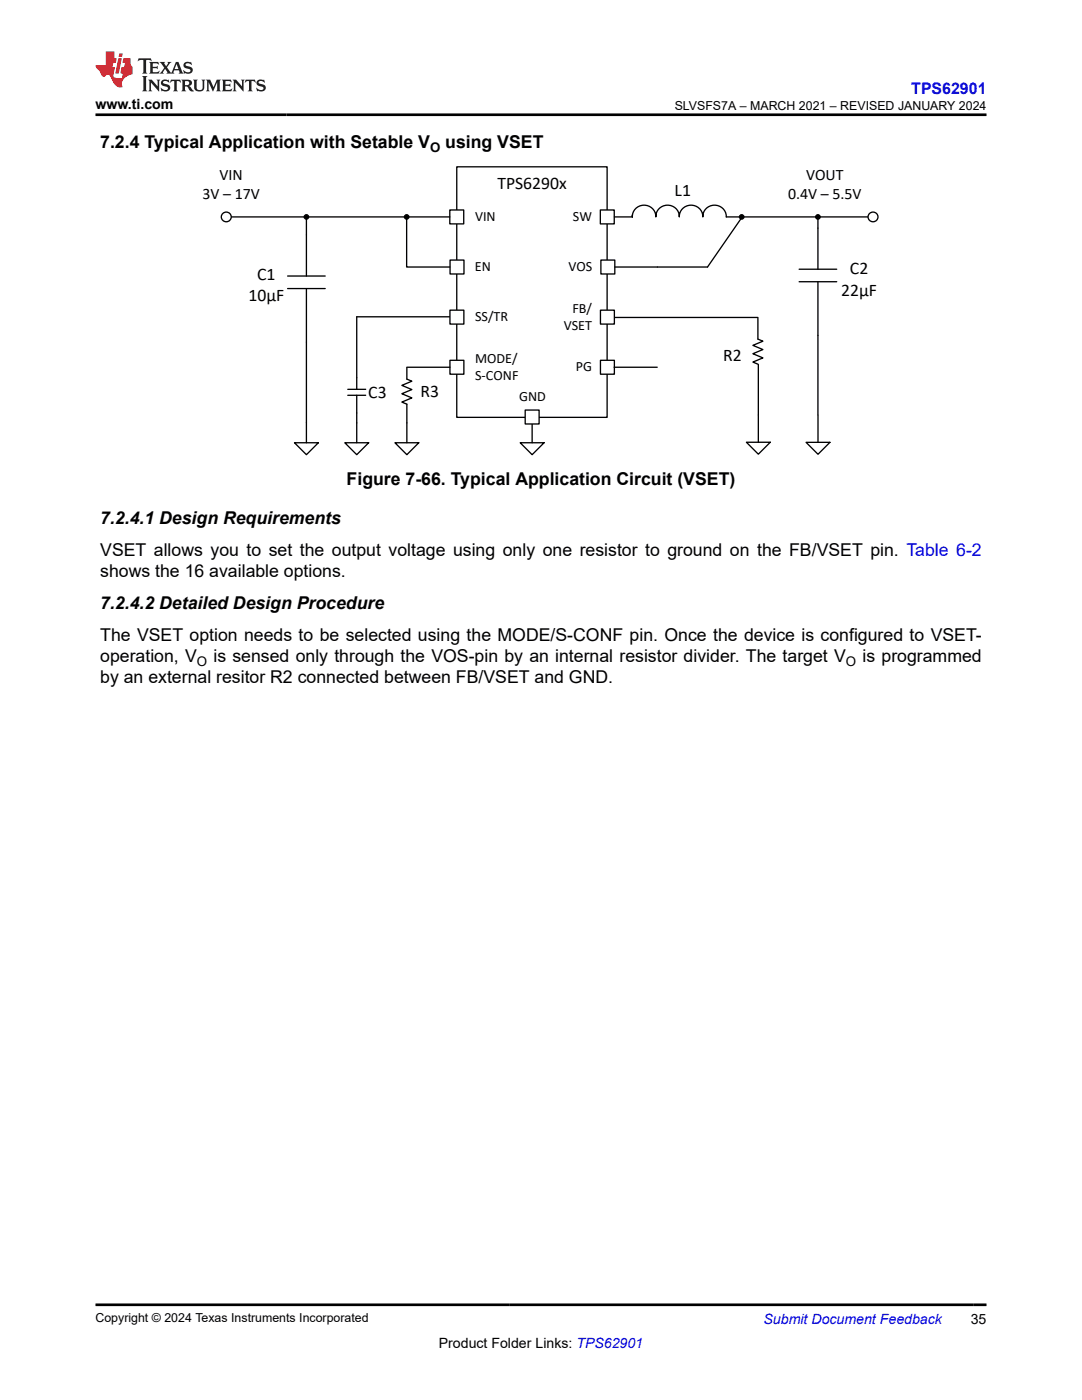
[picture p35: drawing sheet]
<svg xmlns="http://www.w3.org/2000/svg" width="216mm" height="279mm" viewBox="0 0 216 279" stroke-linecap="round" stroke-linejoin="round" font-family="sans-serif">
<defs><g id="words">
<g font-size="3.5">
<text x="20" y="29.6">7.2.4 Typical Application with Setable V</text>
<text x="88.8" y="29.6">using VSET</text>
<text x="99.3" y="37.8">TPS6290x</text>
<text x="134.6" y="39.2">L1</text>
<text x="51.3" y="55.9">C1</text>
<text x="167.9" y="59">22ÖF</text>
<text x="169.6" y="54.8">C2</text>
<text x="49.6" y="60.1">10ÖF</text>
<text x="144.3" y="72">R2</text>
<text x="73.5" y="79.5">C3</text>
<text x="83.9" y="79.3">R3</text>
<text x="69.2" y="96.9">Figure 7-66. Typical Application Circuit (VSET)</text>
<text x="20" y="104.6">7.2.4.1 Design Requirements</text>
<text x="20" y="111">VSET allows you to set the output voltage using only one resistor to ground on the FB/VSET pin. Table 6-2</text>
<text x="20" y="115.2">shows the 16 available options.</text>
<text x="20" y="121.6">7.2.4.2 Detailed Design Procedure</text>
<text x="20" y="127.9">The VSET option needs to be selected using the MODE/S-CONF pin. Once the device is configured to VSET-</text>
<text x="20" y="132.2">operation, V</text>
<text x="20" y="136.4">by an external resitor R2 connected between FB/VSET and GND.</text>
<text x="42.6" y="132.2">is sensed only through the VOS-pin by an internal resistor divider. The target V</text>
<text x="172.1" y="132.2">is programmed</text>
</g>
<text font-size="3.2" fill="#00f" x="181.8" y="18.7">TPS62901</text>
<g font-size="3.2">
<text x="43.8" y="35.9">VIN</text>
<text x="160.8" y="35.9">VOUT</text>
<text x="40.4" y="39.7">3V t 17V</text>
<text x="157.3" y="39.7">0.4V t 5.5V</text>
</g>
<g font-size="2.8">
<text x="19.1" y="21.8">www.ti.com</text>
<text x="94.8" y="44.1">VIN</text>
<text x="114.3" y="44.1">SW</text>
<text x="94.7" y="54.1">EN</text>
<text x="113.5" y="54.1">VOS</text>
<text x="94.8" y="64.1">SS/TR</text>
<text x="112.5" y="65.8">VSET</text>
<text x="114.2" y="62.4">FB/</text>
<text x="94.8" y="72.4">MODE/</text>
<text x="94.8" y="75.8">S-CONF</text>
<text x="114.9" y="74.1">PG</text>
<text x="103.6" y="80.1">GND</text>
<text x="87.6" y="269">Product Folder Links: TPS62901</text>
<text x="193.7" y="264.2">35</text>
</g>
<text font-size="2.8" fill="#00f" x="152.4" y="264.2">Submit Document Feedback</text>
<g font-size="2.6">
<text x="85.8" y="30.3">O</text>
<text x="39.3" y="132.9">O</text>
<text x="168.8" y="132.9">O</text>
</g>
<g font-size="2.5">
<text x="134.6" y="21.9">SLVSFS7A – MARCH 2021 – REVISED JANUARY 2024</text>
<text x="19" y="263.9">Copyright © 2024 Texas Instruments Incorporated</text>
</g>
</g></defs>
<path d="M91.1 33.3h30v50h-30zM126.2 42.9v.4a2.34 2.34 0 0 1 2.3-2.4 2.34 2.34 0 0 1 2.4 2.4 2.34 2.34 0 0 1 2.3-2.4 2.34 2.34 0 0 1 2.3 2.4 2.34 2.34 0 0 1 2.4-2.4 2.34 2.34 0 0 1 2.3 2.4 2.34 2.34 0 0 1 2.4-2.4 2.34 2.34 0 0 1 2.3 2.4" fill="none" stroke="#000" stroke-width=".26"/>
<path d="M89.8 41.9h2.7v2.8h-2.7z" fill-rule="evenodd" fill="#fff"/>
<path d="M89.8 41.9h2.7v2.8h-2.7z" fill="none" stroke="#000" stroke-width=".26"/>
<path d="M119.8 41.9h2.8v2.8h-2.8z" fill-rule="evenodd" fill="#fff"/>
<path d="M119.8 41.9h2.8v2.8h-2.8z" fill="none" stroke="#000" stroke-width=".26"/>
<path d="M89.8 51.9h2.8v2.8h-2.8z" fill-rule="evenodd" fill="#fff"/>
<path d="M89.8 51.9h2.8v2.8h-2.8z" fill="none" stroke="#000" stroke-width=".26"/>
<path d="M89.8 61.9h2.8v2.8h-2.8z" fill-rule="evenodd" fill="#fff"/>
<path d="M89.8 61.9h2.8v2.8h-2.8z" fill="none" stroke="#000" stroke-width=".26"/>
<path d="M89.8 71.9h2.8v2.8h-2.8z" fill-rule="evenodd" fill="#fff"/>
<path d="M89.8 71.9h2.8v2.8h-2.8z" fill="none" stroke="#000" stroke-width=".26"/>
<path d="M119.8 71.9h2.8v2.8h-2.8z" fill-rule="evenodd" fill="#fff"/>
<path d="M119.8 71.9h2.8v2.8h-2.8z" fill="none" stroke="#000" stroke-width=".26"/>
<path d="M119.9 51.9h2.8v2.8h-2.8z" fill-rule="evenodd" fill="#fff"/>
<path d="M119.9 51.9h2.8v2.8h-2.8z" fill="none" stroke="#000" stroke-width=".26"/>
<path d="M119.8 61.9h2.8v2.8h-2.8z" fill-rule="evenodd" fill="#fff"/>
<g fill="none" stroke="#000" stroke-width=".26">
<path d="M46.1 43.3h43.7M57.4 57.6h7.5M57.4 55.1h7.5M61.1 43.3v11.8M61.1 57.6v30.8M81.1 43.3v10h8.7M144.9 43.3h28.3M159.5 56.2h7.5M159.5 53.7h7.5M163.2 43.3v10.4M163.2 56.2v26.6M81.2 73.3h8.6"/>
<path d="M119.8 61.9h2.8v2.8h-2.8zM122.7 63.4h28.5M151.2 63.5v4.2l1 .4-2 .8 2 .9-2 .8 2 .8-2 .9 1 .4M58.8 88.4h4.7l-2.4 2.3zM103.8 88.4h4.8l-2.4 2.3zM106.2 83v5.4M160.8 88.3h4.8l-2.4 2.4zM163.2 82.9v5.4"/>
</g>
<circle cx="174.2" cy="43.3" r=".98" fill="#fff"/>
<circle cx="174.2" cy="43.3" r=".98" fill="none" stroke="#000" stroke-width=".26"/>
<circle cx="45.2" cy="43.3" r=".98" fill="#fff"/>
<g fill="none" stroke="#000" stroke-width=".26">
<path d="M122.6 43.3h3.6M148.1 43.3l-6.9 10h-18.5M122.5 73.3h8.6M151.3 72.7v10.1M148.9 88.3h4.8l-2.4 2.3zM151.3 82.9v5.4"/>
<circle cx="45.2" cy="43.3" r=".98"/>
<circle cx="61.1" cy="43.3" r=".44"/>
<circle cx="81.1" cy="43.3" r=".44"/>
<circle cx="148" cy="43.3" r=".44"/>
<circle cx="163.2" cy="43.3" r=".44"/>
</g>
<g fill="#000">
<circle cx="61.1" cy="43.3" r=".44"/>
<circle cx="81.1" cy="43.3" r=".44"/>
<circle cx="148" cy="43.3" r=".44"/>
<circle cx="163.2" cy="43.3" r=".44"/>
</g>
<path d="M104.8 81.8h2.8v2.8h-2.8z" fill-rule="evenodd" fill="#fff"/>
<path d="M69.4 78.9h3.6M69.4 77.7h3.6M71.2 78.9v9.5M81.2 73.4v2.3l1 .4-2 .8 2 .8-2 .9 2 .8-2 .8 1 .5v7.7M89.7 63.2h-18.5v14.5M68.8 88.4h4.8l-2.4 2.3zM78.8 88.4h4.8l-2.4 2.3zM104.8 81.8h2.8v2.8h-2.8z" fill="none" stroke="#000" stroke-width=".26"/>
<path d="M27.7 11.6l-.2 .6 .5-.2h.6v.1v2.2l-.2 .4h1l-.2-.4v-2.2v-.1h.5l.5 .2-.1-.6zM29.8 12.4l.2 .3v1.6l-.2 .4h1.9l.1-.6a1.08 1.08 0 0 1-1.3 .2v-.7h.6l.4 .2v-.7l-.4 .2h-.6v-.5l.2-.2a1 1 0 0 1 1 .3l-.1-.5zM31.8 12.4l1 1.1-1 1.2h.9l-.2-.2 .4-.8 .5 .8-.2 .2h1.6l-.2-.2 .1-.5h1l.1 .5-.1 .2h.9l-.2-.4-.8-1.9h-.5l-1 2.1-.8-1.1 .9-1h-.8l.2 .2-.5 .6-.3-.6 .1-.2zM35.2 12.8l.4 1h-.8zM36.8 12.5a.65 .65 0 0 0-.2 .7 .65 .65 0 0 0 .6 .5l.7 .1 .1 .3a.79 .79 0 0 1-.7 .4 .79 .79 0 0 1-.7-.5l.1 .7 .2-.1a.93 .93 0 0 0 1.1 0 .93 .93 0 0 0 .4-.9 1.46 1.46 0 0 0-1.2-.6l-.1-.3a1.09 1.09 0 0 1 1.2 .2l-.2-.6-.1 .1-.6-.2zM28.4 15.2l.2 .4v2.2l-.2 .4h1l-.2-.4v-2.2l.2-.4zM29.6 15.9l.2 .4v1.5l-.2 .4h.8l-.3-.4v-1.3l1.7 1.8v-2l.2-.4h-.8l.2 .2 .1 1.1-1.2-1.3zM32.3 16a.65 .65 0 0 0-.2 .8 .65 .65 0 0 0 .7 .4l.6 .2 .1 .2a.79 .79 0 0 1-.7 .4 .79 .79 0 0 1-.7-.5l.1 .7 .2-.1a.93 .93 0 0 0 1.1 .1 .93 .93 0 0 0 .4-1 1.46 1.46 0 0 0-1.2-.5l-.1-.4a1.09 1.09 0 0 1 1.2 .2l-.2-.6-.1 .1-.6-.1zM34.1 15.9l-.1 .6a.63 .63 0 0 1 .7-.3l.1 1.6-.3 .4h1l-.2-.4v-1.6a.66 .66 0 0 1 .8 .3l-.1-.6zM36.2 15.9l.2 .4v1.5l-.2 .4h.9l-.2-.2v-.7h.5l.1 .2a.79 .79 0 0 0 1.2 .6l-1-.9a.61 .61 0 0 0 .6-.6 .61 .61 0 0 0-.5-.7zM36.9 16.2h.2a.47 .47 0 0 1 .5 .1 .47 .47 0 0 1 .1 .5l-.2 .1-.6 .1zM38.5 15.9l.2 .2a2.27 2.27 0 0 0 .4 2 1.04 1.04 0 0 0 1.7-.7v-1.3l.2-.2h-.8l.2 .4v1.1a.6 .6 0 0 1-.6 .6 .6 .6 0 0 1-.6-.6v-1.1l.3-.4zM41.1 15.9l.2 .4v1.5l-.2 .4h.7l-.2-.4v-1.4l.9 1.9 .8-1.9v1.4l-.2 .4h1l-.3-.4v-1.5l.3-.4h-.8l-.7 1.5-.7-1.5zM44.3 15.9l.2 .4v1.5l-.2 .4h1.9l.1-.6a1.09 1.09 0 0 1-1.3 .2v-.7h.6l.4 .2v-.6l-.4 .2h-.6v-.6l.2-.1a1.01 1.01 0 0 1 1 .3l-.1-.6zM46.4 15.9l.3 .4v1.5l-.3 .4h.8l-.2-.4v-1.3l1.6 1.8v-2l.2-.4h-.7l.2 .2v1.1l-1.2-1.3zM49 15.9l-.1 .6a.63 .63 0 0 1 .8-.3v1.6l-.3 .4h1l-.2-.4v-1.6a.66 .66 0 0 1 .8 .3l-.1-.6zM51.4 16a.65 .65 0 0 0-.2 .8 .65 .65 0 0 0 .6 .4l.6 .2 .2 .2a.79 .79 0 0 1-.8 .4 .79 .79 0 0 1-.6-.5l.1 .7 .2-.1a.93 .93 0 0 0 1 .1 .93 .93 0 0 0 .5-1 1.46 1.46 0 0 0-1.3-.5l-.1-.4a1.09 1.09 0 0 1 1.3 .2l-.2-.6-.2 .1-.5-.1z" fill="#231f20"/>
<path d="M21.1 10.3v2.7h-2.1l.1 .4 .9 1a.95 .95 0 0 0 .9 .9 .59 .59 0 0 1 .6-.4 .59 .59 0 0 1 .5 .3l.4 .8a1.59 1.59 0 0 0 2.1 1.4 1.61 1.61 0 0 1 1-2.3l1-.3-.1-1.5a1.59 1.59 0 0 1-.4-1.7h-1.4l-.2 .9h.5l-.1 .9h-.5l-.2 .9v.3l.4 .1-.2 .9h-.6a.73 .73 0 0 1-1.1-.7l.3-1.5h-.5l.2-.9h.5l.2-.9h-.5v-1.3zM23.6 11.6l-.6 3.1h.7l.6-3.1zM23.8 10.7l-.1 .6h.7l.1-.6z" fill="#ed1c24"/>
<path d="M19 22.9h177.8M19 260.4h177.8" fill="none" stroke="#000" stroke-width=".53"/>
<use href="#words"/>
</svg>
